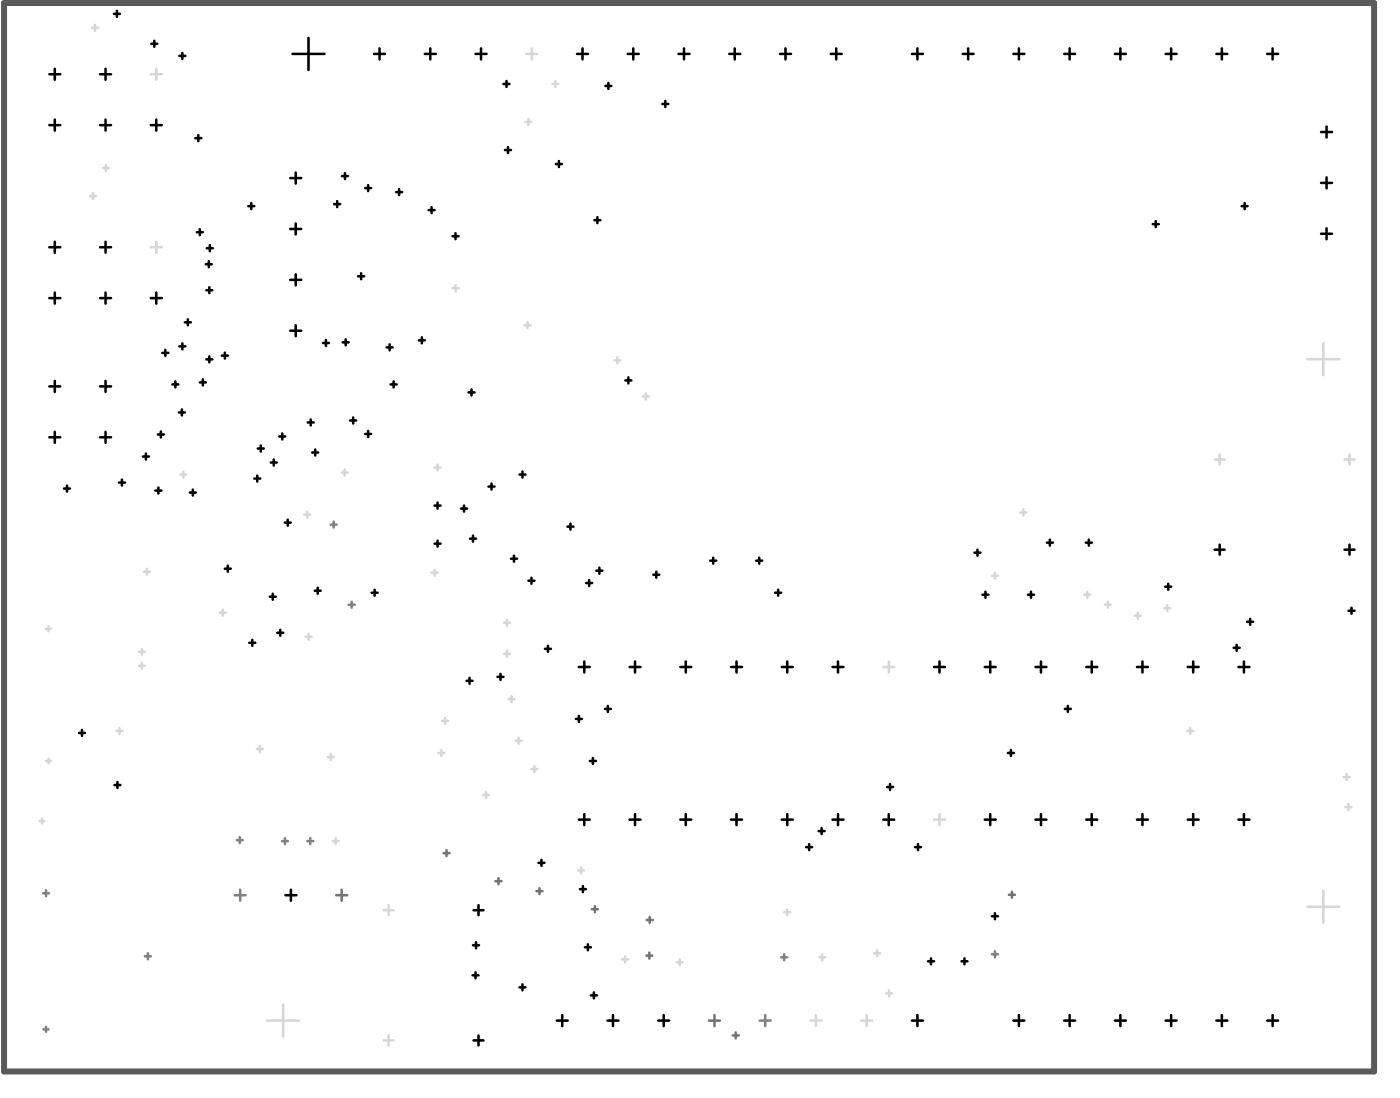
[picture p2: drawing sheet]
<svg xmlns="http://www.w3.org/2000/svg" width="233mm" height="183mm" viewBox="0 0 233 183" stroke-linecap="round" stroke-linejoin="round" font-family="sans-serif">
<path d="M.7 .5h228.2v177.8h-228.2z" fill="none" stroke="#5a5a5a" stroke-width="1"/>
<g fill="none" stroke="#838383" stroke-width=".42">
<path d="M55.1 87.3h1M55.6 86.8v1M58.1 100.6h1M58.6 100.1v1M39.4 139.8h1M39.9 139.3v1M47 140h1M47.5 139.5v1M51.2 140h1M51.7 139.5v1M7.2 148.7h1M7.7 148.2v1"/>
<path d="M24.1 159.2h1M24.6 158.7v1M39.1 149h1.8M40 148.1v1.8M130.1 159.3h1M130.6 158.8v1M165.2 158.8h1M165.7 158.3v1M7.2 171.3h.9M7.7 170.9v.8M126.5 169.9h1.9M127.5 168.9v1.9"/>
</g>
<g fill="none" stroke="#d6d6d6" stroke-width=".42">
<path d="M15.3 4.6h1M15.8 4.1v1M25.1 12.4h1.8M26 11.4v1.9M87.7 9h1.8M88 19.8v1M88.6 8.1v1.8M92 14h1M92.5 13.5v1M15 32.6h1M15.5 32.1v1M17.1 28h1"/>
<path d="M17.6 27.5v1M87.5 20.3h1M25.1 41.1h1.8M26 40.2v1.9M75.4 48h1M75.9 47.5v1M87.4 54.1h1M87.9 53.6v1M102.3 60h1M102.8 59.5v1M217.8 59.8h5.3M220.4 57.1v5.3"/>
<path d="M30 79h1M30.5 78.5v1M56.9 78.6h1M57.4 78.1v1M72.4 77.8h1M72.9 77.3v1M107.1 66h1M107.6 65.5v1M202.3 76.5h1.7M203.2 75.6v1.7M223.9 76.5h1.7M224.8 75.6v1.7"/>
<path d="M24 95.1h1M24.5 94.6v1M50.7 85.6h1M51.2 85.1v1M71.9 95.3h1M72.4 94.8v1M165.2 95.8h1M165.7 95.3v1M170 85.3h1M170.5 84.8v1M180.6 99h1M181.1 98.5v1"/>
<path d="M7.7 104.6h.8M8.1 104.2v.9M23.1 110.8h1M23.1 108.5h1M23.6 108v1M23.6 110.3v1M36.6 102h1M37.1 101.5v1M50.9 106h1M51.4 105.5v1M73.6 120h1M74.1 119.5v1"/>
<path d="M83.9 108.8h1M83.9 103.6h1M84.4 103.1v1M84.4 108.3v1M84.7 116.3h1M85.2 115.8v1M147.1 111h1.8M148 110.1v1.8M184 100.6h1M184.5 100.1v1M189 102.5h1M189.5 102v1"/>
<path d="M193.9 101.2h1M194.4 100.7v1M6.6 136.7h.8M7 136.2v.9M7.7 126.7h.8M8.1 126.2v.9M19.4 121.7h1M19.9 121.2v1M42.8 124.7h1M43.3 124.2v1M54.6 126h1M55.1 125.5v1"/>
<path d="M55.4 140h1M55.9 139.5v1M73 125.3h1M73.5 124.8v1M80.5 132.3h.9M81 131.8v1M85.9 123.3h1M86.4 122.8v1M88.5 128h1M89 127.5v1M155.6 136.4h1.8M156.5 135.5v1.8"/>
<path d="M197.7 121.7h1M198.2 121.2v1M223.8 129.3h1M224.1 134.3h1M224.3 128.8v1M224.6 133.8v1M63.9 151.5h1.7M64.7 150.7v1.6M96.3 144.9h1M96.8 144.4v1M103.6 159.7h1M104.1 159.2v1"/>
<path d="M113.2 159.7v1M130.6 151.8h1M131.1 151.3v1M136.4 159.3h1M136.9 158.8v1M145.6 158.7h1M146.1 158.2v1M217.8 150.9h5.3M220.4 148.3v5.3M44.5 169.9h5.3M47.2 167.2v5.3M63.9 173.2h1.7"/>
<path d="M64.7 172.3v1.7M112.7 160.2h1M135 169.9h1.8M135.9 168.9v1.9M143.4 169.9h1.9M144.4 168.9v1.9M147.6 165.3h1M148.1 164.8v1"/>
</g>
<g fill="none" stroke="#000" stroke-width=".42">
<path d="M8.2 12.4h1.8M9.1 11.4v1.9M9.1 19.9v1.8M16.7 12.4h1.8M17.6 11.4v1.9M17.6 19.9v1.8M19 2.3h1M19.5 1.8v1M25.2 7.3h1M25.7 6.8v1M26 19.9v1.8M29.9 9.3h1"/>
<path d="M30.4 8.8v1M48.7 9h5.3M51.4 6.3v5.3M62.3 9h1.8M63.2 8.1v1.8M70.8 9h1.8M71.7 8.1v1.8M79.2 9h1.8M80.1 8.1v1.8M83.9 14h1M84.4 13.5v1M96.1 9h1.8"/>
<path d="M97 8.1v1.8M100.8 14.3h1M101.3 13.8v1M104.6 9h1.8M105.5 8.1v1.8M110.3 17.3h1M110.8 16.8v1M113 9h1.8M113.9 8.1v1.8M121.5 9h1.8M122.4 8.1v1.8M129.9 9h1.8"/>
<path d="M130.8 8.1v1.8M138.4 9h1.8M139.3 8.1v1.8M151.9 9h1.8M152.8 8.1v1.8M160.3 9h1.9M161.3 8.1v1.8M168.8 9h1.8M169.7 8.1v1.8M177.2 9h1.9M178.2 8.1v1.8M185.7 9h1.8"/>
<path d="M186.6 8.1v1.8M194.1 9h1.9M195.1 8.1v1.8M202.6 9h1.8M203.5 8.1v1.8M211.1 9h1.8M212 8.1v1.8M8.2 20.8h1.8M16.7 20.8h1.8M25.1 20.8h1.8M32.5 23h1M32.8 38.6h1"/>
<path d="M33 22.5v1M33.3 38.1v1M41.4 34.3h1M41.9 33.8v1M48.3 38.1h1.9M48.3 29.6h1.9M49.3 28.7v1.9M49.3 37.2v1.8M55.7 34h1M56.2 33.5v1M57 29.3h1M57.5 28.8v1"/>
<path d="M60.8 31.3h1M61.3 30.8v1M66 32h1M66.5 31.5v1M71.4 35h1M71.9 34.5v1M75.4 39.3h1M75.9 38.8v1M84.1 25h1M84.6 24.5v1M92.6 27.3h1M93.1 26.8v1"/>
<path d="M99 36.6h1M99.5 36.1v1M192 37.3h1M192.5 36.8v1M206.8 34.3h1M207.3 33.8v1M220 30.4h1.9M220 38.9h1.9M220 22h1.9M221 21.1v1.8M221 29.5v1.9M221 38v1.8"/>
<path d="M8.2 41.1h1.8M8.2 49.6h1.8M9.1 40.2v1.9M9.1 48.7v1.8M16.7 41.1h1.8M16.7 49.6h1.8M17.6 40.2v1.9M17.6 48.7v1.8M25.1 49.6h1.8M26 48.7v1.8M27 58.7h1M27.5 58.2v1"/>
<path d="M29.9 57.6h1M30.4 57.1v1M30.8 53.6h1M31.3 53.1v1M34.3 44h1M34.4 59.8h1M34.4 48.3h1M34.4 41.3h1M34.8 43.5v1M34.9 47.8v1M34.9 59.3v1M34.9 40.8v1"/>
<path d="M37 59.2h1M37.5 58.7v1M48.3 46.6h1.9M48.3 55h1.9M49.3 45.7v1.8M49.3 54.1v1.9M53.8 57.1h1M54.3 56.6v1M57.1 57h1M57.6 56.5v1M59.7 46h1M60.2 45.5v1"/>
<path d="M64.4 57.8h1M64.9 57.3v1M69.8 56.6h1M70.3 56.1v1M8.2 64.3h1.8M8.2 72.8h1.8M9.1 63.4v1.8M9.1 71.9v1.8M16.7 64.3h1.8M16.7 72.8h1.8M17.6 63.4v1.8M17.6 71.9v1.8"/>
<path d="M20.3 79.8v1M23.8 76h1M24.3 75.5v1M26.3 72.3h1M26.8 71.8v1M28.7 64h1M29.2 63.5v1M29.8 68.6h1M30.3 68.1v1M33.3 63.6h1M33.8 63.1v1M42.4 79.6h1"/>
<path d="M42.9 79.1v1M42.9 74.6h1M43.4 74.1v1M45.1 77h1M45.6 76.5v1M46.5 72.6h1M47 72.1v1M51.3 70.3h1M51.8 69.8v1M52 75.3h1M52.5 74.8v1M58.3 70h1"/>
<path d="M58.8 69.5v1M60.8 72.2h1M61.3 71.7v1M65.1 64h1M65.6 63.5v1M78 65.3h1M78.5 64.8v1M86.5 79h1M87 78.5v1M104.2 63.3h1M104.7 62.8v1M10.7 81.3h1"/>
<path d="M11.2 80.8v1M19.8 80.3h1M25.9 81.6h1M26.4 81.1v1M31.6 82h1M32.1 81.5v1M37.4 94.6h1M37.9 94.1v1M44.9 99.3h1M45.4 98.8v1M47.4 87h1M47.9 86.5v1"/>
<path d="M52.4 98.3h1M52.9 97.8v1M61.9 98.6h1M62.4 98.1v1M72.4 90.5h1M72.4 84.1h1M72.9 83.6v1M72.9 90v1M76.8 84.6h1M77.3 84.1v1M78.3 89.6h1M78.8 89.1v1"/>
<path d="M81.4 81h1M81.9 80.5v1M85.1 93h1M85.6 92.5v1M88 96.6h1M88.5 96.1v1M94.5 87.6h1M95 87.1v1M97.6 97h1M98.1 96.5v1M99.3 95h1M99.8 94.5v1"/>
<path d="M108.8 95.6h1M109.3 95.1v1M118.3 93.3h1M118.8 92.8v1M126 93.3h1M126.5 92.8v1M129.1 98.6h1M129.6 98.1v1M162.3 92h1M162.8 91.5v1M163.6 99h1M164.1 98.5v1"/>
<path d="M171.2 99h1M171.7 98.5v1M174.4 90.3h1M174.9 89.8v1M180.9 90.3h1M181.4 89.8v1M194.1 97.6h1M194.6 97.1v1M202.3 91.5h1.7M203.2 90.6v1.7M223.9 91.5h1.7M224.8 90.6v1.7"/>
<path d="M41.5 107h1M42 106.5v1M46.2 105.3h1M46.7 104.8v1M77.7 113.3h1M78.2 112.8v1M82.9 112.6h1M83.4 112.1v1.1M90.8 108h1M91.3 107.5v1M95.9 119.7h1M96.4 111h1.8"/>
<path d="M96.4 119.2v1M97.3 110.1v1.8M100.7 118h1M101.2 117.5v1M104.9 111h1.8M105.8 110.1v1.8M113.3 111h1.8M114.2 110.1v1.8M121.8 111h1.8M122.7 110.1v1.8M130.2 111h1.8M131.1 110.1v1.8"/>
<path d="M138.7 111h1.8M139.6 110.1v1.8M155.6 111h1.8M156.5 110.1v1.8M164 111h1.8M164.9 110.1v1.8M172.5 111h1.8M173.4 110.1v1.8M177.4 118h1M177.9 117.5v1M180.9 111h1.9M181.8 110.1v1.8"/>
<path d="M189.4 111h1.8M190.3 110.1v1.8M197.8 111h1.9M198.7 110.1v1.8M205.5 107.8h1M206 107.3v1M206.3 111h1.8M207.2 110.1v1.8M207.7 103.5h1M208.2 103v1M224.6 101.6h1M225.1 101.1v1"/>
<path d="M13.2 122h1M13.7 121.5v1M19.1 130.7h1M19.6 130.2v1M96.4 136.4h1.8M97.3 135.5v1.8M98.3 126.7h1M98.8 126.2v1M104.9 136.4h1.8M105.8 135.5v1.8M113.3 136.4h1.8M114.2 135.5v1.8"/>
<path d="M121.8 136.4h1.8M122.7 135.5v1.8M130.2 136.4h1.8M131.1 135.5v1.8M136.4 138.3h1M136.9 137.8v1M138.7 136.4h1.8M139.6 135.5v1.8M147.1 136.4h1.8M147.7 131h1M148 135.5v1.8M148.2 130.5v1"/>
<path d="M164 136.4h1.8M164.9 135.5v1.8M167.9 125.3h1M168.4 124.8v1M172.5 136.4h1.8M173.4 135.5v1.8M180.9 136.4h1.9M181.8 135.5v1.8M189.4 136.4h1.8M190.3 135.5v1.8M197.8 136.4h1.9M198.7 135.5v1.8"/>
<path d="M206.3 136.4h1.8M207.2 135.5v1.8M47.5 149h1.9M48.5 148.1v1.8M78.8 157.3h1M78.9 151.5h1.6M79.3 156.8v1M79.7 150.7v1.6M89.7 143.6h1M90.2 143.1v1M96.6 148h1M97.1 147.5v1"/>
<path d="M97.4 157.7h1M97.9 157.2v1M134.3 141h1M134.8 140.5v1M152.4 141h1M152.9 140.5v1M154.6 160h1M155.1 159.5v1M160.1 160h1M160.6 159.5v1M165.2 152.5h1M165.7 152v1"/>
<path d="M78.7 162.3h1M78.9 173.2h1.6M79.2 161.8v1M79.7 172.3v1.7M86.5 164.3h1M87 163.8v1M92.7 169.9h1.9M93.6 168.9v1.9M98.4 165.7h1M98.9 165.2v1M101.2 169.9h1.8M102.1 168.9v1.9"/>
<path d="M109.6 169.9h1.9M110.5 168.9v1.9M151.9 169.9h1.8M152.8 168.9v1.9M168.8 169.9h1.8M169.7 168.9v1.9M177.2 169.9h1.9M178.2 168.9v1.9M185.7 169.9h1.8M186.6 168.9v1.9M194.1 169.9h1.9M195.1 168.9v1.9"/>
<path d="M202.6 169.9h1.8M203.5 168.9v1.9M211.1 169.9h1.8M212 168.9v1.9"/>
</g>
<g fill="none" stroke="#757575" stroke-width=".42">
<path d="M56 149h1.8M56.9 148.1v1.8M73.9 142h1M74.4 141.5v1M82.5 146.7h1M83 146.2v1M89.4 148.3h1M89.9 147.8v1M98.6 151.3h1M99.1 150.8v1M107.7 159h1M107.7 153.1h1"/>
<path d="M108.2 158.5v1M108.2 152.6v1M168.1 148.9h1M168.6 148.4v1M118.1 169.9h1.8M119 168.9v1.9M122 172.3h1M122.5 171.8v1"/>
</g>
</svg>
